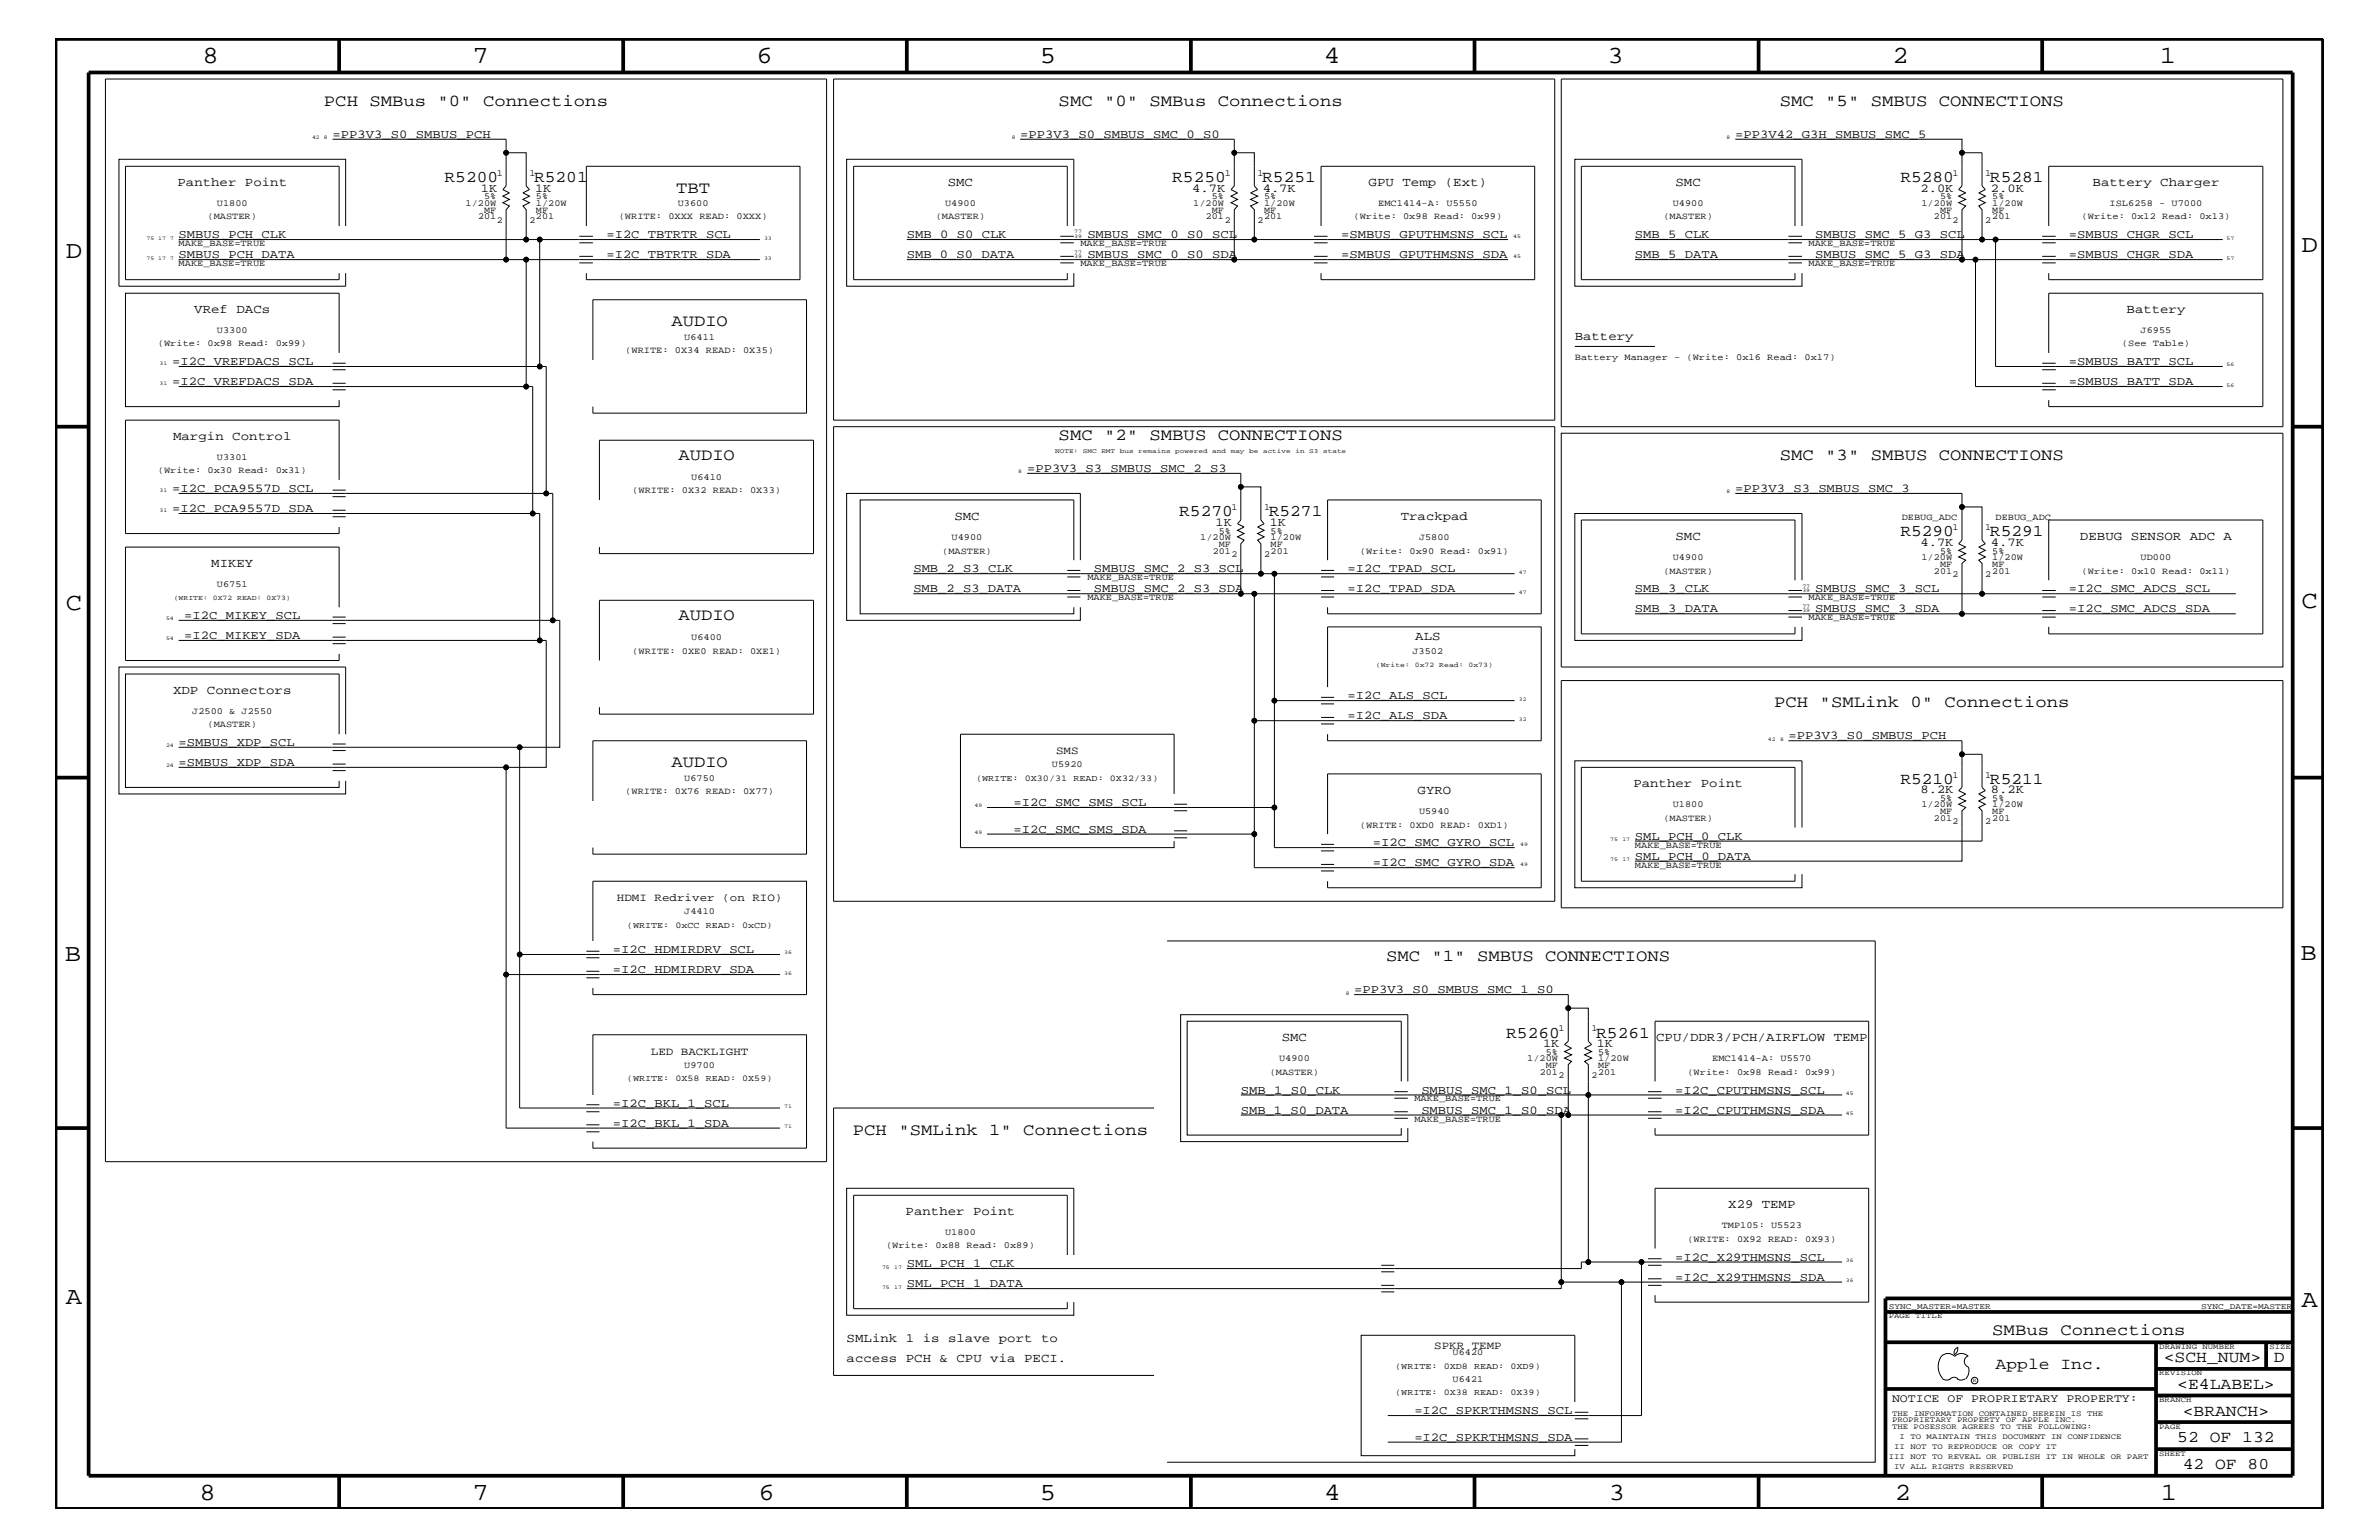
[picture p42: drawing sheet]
<svg xmlns="http://www.w3.org/2000/svg" width="432mm" height="279mm" viewBox="0 0 432 279" stroke-linecap="round" stroke-linejoin="round" font-family="sans-serif">
<defs><g id="words">
<g font-size="4.5">
<text x="36.7" y="11.5">8</text>
<text x="85.8" y="11.5">7</text>
<text x="137.3" y="11.5">6</text>
<text x="188.7" y="11.5">5</text>
<text x="240.3" y="11.5">4</text>
<text x="291.8" y="11.5">3</text>
<text x="343.5" y="11.5">2</text>
<text x="392" y="11.5">1</text>
<text x="11.9" y="46.8">D</text>
<text x="417.7" y="45.7">D</text>
<text x="11.9" y="110.6">C</text>
<text x="417.7" y="110.3">C</text>
<text x="11.8" y="174.3">B</text>
<text x="417.6" y="174.2">B</text>
<text x="11.9" y="236.7">A</text>
<text x="417.7" y="237.1">A</text>
<text x="36.2" y="272.1">8</text>
<text x="85.8" y="272.1">7</text>
<text x="137.7" y="272.1">6</text>
<text x="188.7" y="272.1">5</text>
<text x="240.4" y="272.1">4</text>
<text x="292" y="272.1">3</text>
<text x="343.9" y="272.1">2</text>
<text x="392.2" y="272.1">1</text>
</g>
<g font-size="3">
<text x="58.8" y="19.2">PCH SMBus &quot;0&quot; Connections</text>
<text x="192.2" y="19.2">SMC &quot;0&quot; SMBus Connections</text>
<text x="323" y="19.2">SMC &quot;5&quot; SMBUS CONNECTIONS</text>
<text x="80.7" y="33">R5200</text>
<text x="96.9" y="33">R5201</text>
<text x="122.7" y="35">TBT</text>
<text x="212.8" y="33">R5250</text>
<text x="229.1" y="33">R5251</text>
<text x="344.9" y="33">R5280</text>
<text x="361.2" y="33">R5281</text>
<text x="121.9" y="59.2">AUDIO</text>
<text x="123.1" y="83.5">AUDIO</text>
<text x="192.2" y="79.9">SMC &quot;2&quot; SMBUS CONNECTIONS</text>
<text x="323" y="83.5">SMC &quot;3&quot; SMBUS CONNECTIONS</text>
<text x="214" y="93.7">R5270</text>
<text x="230.3" y="93.7">R5271</text>
<text x="344.9" y="97.3">R5290</text>
<text x="361.2" y="97.3">R5291</text>
<text x="123.1" y="112.6">AUDIO</text>
<text x="322" y="128.3">PCH &quot;SMLink 0&quot; Connections</text>
<text x="121.9" y="139.2">AUDIO</text>
<text x="344.9" y="142.2">R5210</text>
<text x="361.2" y="142.2">R5211</text>
<text x="251.6" y="174.4">SMC &quot;1&quot; SMBUS CONNECTIONS</text>
<text x="273.4" y="188.2">R5260</text>
<text x="289.7" y="188.2">R5261</text>
<text x="154.8" y="205.9">PCH &quot;SMLink 1&quot; Connections</text>
<text x="361.6" y="242.3">SMBus Connections</text>
<text x="362.2" y="248.4">Apple Inc.</text>
<text x="392.7" y="247.1">&lt;SCH_NUM&gt;</text>
<text x="395.2" y="252">&lt;E4LABEL&gt;</text>
<text x="412.7" y="247.1">D</text>
<text x="396.2" y="256.8">&lt;BRANCH&gt;</text>
<text x="395.2" y="261.6">52 OF 132</text>
<text x="396.2" y="266.6">42 OF 80</text>
</g>
<g font-size="2.3">
<text x="32.2" y="33.7">Panther Point</text>
<text x="172" y="33.7">SMC</text>
<text x="248.4" y="33.7">GPU Temp (Ext)</text>
<text x="304.1" y="33.7">SMC</text>
<text x="379.8" y="33.7">Battery Charger</text>
<text x="35.3" y="56.8">VRef DACs</text>
<text x="386" y="56.8">Battery</text>
<text x="285.8" y="61.7">Battery</text>
<text x="31.4" y="79.9">Margin Control</text>
<text x="173.2" y="94.3">SMC</text>
<text x="254.3" y="94.3">Trackpad</text>
<text x="304.1" y="98">SMC</text>
<text x="377.5" y="98">DEBUG SENSOR ADC A</text>
<text x="38.4" y="102.9">MIKEY</text>
<text x="256.9" y="116.2">ALS</text>
<text x="31.4" y="125.9">XDP Connectors</text>
<text x="296.5" y="142.9">Panther Point</text>
<text x="257.3" y="144">GYRO</text>
<text x="232.7" y="188.9">SMC</text>
<text x="300.6" y="188.9">CPU/DDR3/PCH/AIRFLOW TEMP</text>
<text x="164.4" y="220.4">Panther Point</text>
<text x="313.7" y="219.2">X29 TEMP</text>
<text x="153.7" y="243.5">SMLink 1 is slave port to</text>
<text x="153.7" y="247.1">access PCH &amp; CPU via PECI.</text>
</g>
<g font-size="2.2">
<text x="60.4" y="25">=PP3V3_S0_SMBUS_PCH</text>
<text x="185.2" y="25">=PP3V3_S0_SMBUS_SMC_0_S0</text>
<text x="315" y="25">=PP3V42_G3H_SMBUS_SMC_5</text>
<text x="87.3" y="34.8">1K</text>
<text x="97.1" y="34.8">1K</text>
<text x="216.4" y="34.8">4.7K</text>
<text x="229.2" y="34.8">4.7K</text>
<text x="348.6" y="34.8">2.0K</text>
<text x="361.4" y="34.8">2.0K</text>
<text x="32.4" y="43.2">SMBUS_PCH_CLK</text>
<text x="32.4" y="46.8">SMBUS_PCH_DATA</text>
<text x="110.1" y="46.8">=I2C_TBTRTR_SDA</text>
<text x="110.1" y="43.2">=I2C_TBTRTR_SCL</text>
<text x="164.6" y="43.2">SMB_0_S0_CLK</text>
<text x="164.6" y="46.8">SMB_0_S0_DATA</text>
<text x="197.4" y="43.2">SMBUS_SMC_0_S0_SCL</text>
<text x="197.4" y="46.8">SMBUS_SMC_0_S0_SDA</text>
<text x="243.4" y="43.2">=SMBUS_GPUTHMSNS_SCL</text>
<text x="243.4" y="46.8">=SMBUS_GPUTHMSNS_SDA</text>
<text x="296.8" y="43.2">SMB_5_CLK</text>
<text x="296.8" y="46.8">SMB_5_DATA</text>
<text x="329.4" y="43.2">SMBUS_SMC_5_G3_SCL</text>
<text x="329.4" y="46.8">SMBUS_SMC_5_G3_SDA</text>
<text x="375.5" y="43.2">=SMBUS_CHGR_SCL</text>
<text x="375.5" y="46.8">=SMBUS_CHGR_SDA</text>
<text x="31.2" y="69.9">=I2C_VREFDACS_SDA</text>
<text x="31.2" y="66.2">=I2C_VREFDACS_SCL</text>
<text x="375.5" y="69.9">=SMBUS_BATT_SDA</text>
<text x="375.5" y="66.2">=SMBUS_BATT_SCL</text>
<text x="31.2" y="89.3">=I2C_PCA9557D_SCL</text>
<text x="186.4" y="85.6">=PP3V3_S3_SMBUS_SMC_2_S3</text>
<text x="315" y="89.3">=PP3V3_S3_SMBUS_SMC_3</text>
<text x="31.2" y="92.9">=I2C_PCA9557D_SDA</text>
<text x="220.6" y="95.4">1K</text>
<text x="230.5" y="95.4">1K</text>
<text x="348.6" y="99.1">4.7K</text>
<text x="361.4" y="99.1">4.7K</text>
<text x="165.8" y="103.8">SMB_2_S3_CLK</text>
<text x="165.8" y="107.5">SMB_2_S3_DATA</text>
<text x="198.5" y="107.5">SMBUS_SMC_2_S3_SDA</text>
<text x="198.5" y="103.8">SMBUS_SMC_2_S3_SCL</text>
<text x="244.6" y="103.8">=I2C_TPAD_SCL</text>
<text x="244.6" y="107.5">=I2C_TPAD_SDA</text>
<text x="296.8" y="107.5">SMB_3_CLK</text>
<text x="329.4" y="107.5">SMBUS_SMC_3_SCL</text>
<text x="375.5" y="107.5">=I2C_SMC_ADCS_SCL</text>
<text x="33.4" y="112.3">=I2C_MIKEY_SCL</text>
<text x="296.8" y="111.1">SMB_3_DATA</text>
<text x="329.4" y="111.1">SMBUS_SMC_3_SDA</text>
<text x="375.5" y="111.1">=I2C_SMC_ADCS_SDA</text>
<text x="33.4" y="115.9">=I2C_MIKEY_SDA</text>
<text x="244.6" y="126.9">=I2C_ALS_SCL</text>
<text x="244.6" y="130.5">=I2C_ALS_SDA</text>
<text x="32.4" y="135.3">=SMBUS_XDP_SCL</text>
<text x="324.6" y="134.1">=PP3V3_S0_SMBUS_PCH</text>
<text x="32.4" y="139">=SMBUS_XDP_SDA</text>
<text x="348.6" y="144">8.2K</text>
<text x="361.4" y="144">8.2K</text>
<text x="184" y="146.2">=I2C_SMC_SMS_SCL</text>
<text x="184" y="151.1">=I2C_SMC_SMS_SDA</text>
<text x="249.2" y="153.5">=I2C_SMC_GYRO_SCL</text>
<text x="296.8" y="156">SML_PCH_0_DATA</text>
<text x="296.8" y="152.3">SML_PCH_0_CLK</text>
<text x="249.2" y="157.2">=I2C_SMC_GYRO_SDA</text>
<text x="111.3" y="172.9">=I2C_HDMIRDRV_SCL</text>
<text x="111.3" y="176.6">=I2C_HDMIRDRV_SDA</text>
<text x="245.8" y="180.2">=PP3V3_S0_SMBUS_SMC_1_S0</text>
<text x="280.1" y="190">1K</text>
<text x="289.8" y="190">1K</text>
<text x="111.3" y="200.9">=I2C_BKL_1_SCL</text>
<text x="225.2" y="198.4">SMB_1_S0_CLK</text>
<text x="225.2" y="202">SMB_1_S0_DATA</text>
<text x="258" y="202">SMBUS_SMC_1_S0_SDA</text>
<text x="258" y="198.4">SMBUS_SMC_1_S0_SCL</text>
<text x="304" y="198.4">=I2C_CPUTHMSNS_SCL</text>
<text x="304" y="202">=I2C_CPUTHMSNS_SDA</text>
<text x="111.3" y="204.4">=I2C_BKL_1_SDA</text>
<text x="164.6" y="229.9">SML_PCH_1_CLK</text>
<text x="164.6" y="233.5">SML_PCH_1_DATA</text>
<text x="304" y="228.7">=I2C_X29THMSNS_SCL</text>
<text x="304" y="232.4">=I2C_X29THMSNS_SDA</text>
<text x="256.7" y="256.6">=I2C_SPKRTHMSNS_SCL</text>
<text x="256.7" y="261.4">=I2C_SPKRTHMSNS_SDA</text>
</g>
<text font-size="2.1" x="343.4" y="254.4">NOTICE OF PROPRIETARY PROPERTY:</text>
<g font-size="2">
<text x="191.7" y="136.8">SMS</text>
<text x="112" y="163.5">HDMI Redriver (on RIO)</text>
<text x="118.2" y="191.4">LED BACKLIGHT</text>
<text x="260.3" y="244.7">SPKR TEMP</text>
</g>
<g font-size="1.7">
<text x="90.2" y="31.9">1</text>
<text x="96.1" y="31.9">1</text>
<text x="222.3" y="31.9">1</text>
<text x="228.3" y="31.9">1</text>
<text x="354.4" y="31.9">1</text>
<text x="360.3" y="31.9">1</text>
<text x="37.7" y="39.8">(MASTER)</text>
<text x="39.4" y="37.4">U1800</text>
<text x="84.5" y="37.4">1/20W</text>
<text x="86.8" y="39.8">201</text>
<text x="87.9" y="36.2">5%</text>
<text x="87.9" y="38.6">MF</text>
<text x="90.2" y="40.4">2</text>
<text x="96.1" y="40.4">2</text>
<text x="97.3" y="36.2">5%</text>
<text x="97.3" y="37.4">1/20W</text>
<text x="97.3" y="38.6">MF</text>
<text x="97.3" y="39.8">201</text>
<text x="112.3" y="39.8">(WRITE: 0XXX READ: 0XXX)</text>
<text x="123" y="37.4">U3600</text>
<text x="169.8" y="39.8">(MASTER)</text>
<text x="171.5" y="37.4">U4900</text>
<text x="216.6" y="37.4">1/20W</text>
<text x="218.9" y="39.8">201</text>
<text x="220" y="36.2">5%</text>
<text x="220" y="38.6">MF</text>
<text x="222.3" y="40.4">2</text>
<text x="228.3" y="40.4">2</text>
<text x="229.4" y="36.2">5%</text>
<text x="229.4" y="37.4">1/20W</text>
<text x="229.4" y="38.6">MF</text>
<text x="229.4" y="39.8">201</text>
<text x="245.7" y="39.8">(Write: 0x98 Read: 0x99)</text>
<text x="250.1" y="37.4">EMC1414-A: U5550</text>
<text x="301.9" y="39.8">(MASTER)</text>
<text x="303.6" y="37.4">U4900</text>
<text x="348.7" y="37.4">1/20W</text>
<text x="351" y="39.8">201</text>
<text x="352.1" y="36.2">5%</text>
<text x="352.1" y="38.6">MF</text>
<text x="354.4" y="40.4">2</text>
<text x="360.3" y="40.4">2</text>
<text x="361.6" y="36.2">5%</text>
<text x="361.6" y="37.4">1/20W</text>
<text x="361.6" y="38.6">MF</text>
<text x="361.6" y="39.8">201</text>
<text x="377.8" y="39.8">(Write: 0x12 Read: 0x13)</text>
<text x="382.9" y="37.4">ISL6258 - U7000</text>
<text x="32.4" y="44.6">MAKE_BASE=TRUE</text>
<text x="196.1" y="44.6">MAKE_BASE=TRUE</text>
<text x="328.3" y="44.6">MAKE_BASE=TRUE</text>
<text x="32.4" y="48.3">MAKE_BASE=TRUE</text>
<text x="196.1" y="48.3">MAKE_BASE=TRUE</text>
<text x="328.3" y="48.3">MAKE_BASE=TRUE</text>
<text x="28.7" y="62.9">(Write: 0x98 Read: 0x99)</text>
<text x="39.4" y="60.4">U3300</text>
<text x="113.5" y="64">(WRITE: 0X34 READ: 0X35)</text>
<text x="124.2" y="61.7">U6411</text>
<text x="285.8" y="65.3">Battery Manager - (Write: 0x16 Read: 0x17)</text>
<text x="385.1" y="62.9">(See Table)</text>
<text x="388.5" y="60.4">J6955</text>
<text x="39.4" y="83.5">U3301</text>
<text x="28.7" y="85.9">(Write: 0x30 Read: 0x31)</text>
<text x="114.8" y="89.5">(WRITE: 0X32 READ: 0X33)</text>
<text x="125.5" y="87.1">U6410</text>
<text x="223.5" y="92.6">1</text>
<text x="229.4" y="92.6">1</text>
<text x="345.2" y="94.3">DEBUG_ADC</text>
<text x="362.2" y="94.3">DEBUG_ADC</text>
<text x="171" y="100.4">(MASTER)</text>
<text x="172.7" y="98">U4900</text>
<text x="217.8" y="98">1/20W</text>
<text x="220.1" y="100.4">201</text>
<text x="221.2" y="96.8">5%</text>
<text x="221.2" y="99.3">MF</text>
<text x="223.5" y="101">2</text>
<text x="229.4" y="101">2</text>
<text x="230.6" y="96.8">5%</text>
<text x="230.6" y="98">1/20W</text>
<text x="230.6" y="99.3">MF</text>
<text x="230.6" y="100.4">201</text>
<text x="246.8" y="100.4">(Write: 0x90 Read: 0x91)</text>
<text x="257.6" y="98">J5800</text>
<text x="303.6" y="101.6">U4900</text>
<text x="348.7" y="101.6">1/20W</text>
<text x="352.1" y="100.4">5%</text>
<text x="354.4" y="96.2">1</text>
<text x="360.3" y="96.2">1</text>
<text x="361.6" y="100.4">5%</text>
<text x="361.6" y="101.6">1/20W</text>
<text x="388.5" y="101.6">UD000</text>
<text x="39.4" y="106.5">U6751</text>
<text x="197.4" y="105.3">MAKE_BASE=TRUE</text>
<text x="301.9" y="104.1">(MASTER)</text>
<text x="351" y="104.1">201</text>
<text x="352.1" y="102.9">MF</text>
<text x="354.4" y="104.7">2</text>
<text x="360.3" y="104.7">2</text>
<text x="361.6" y="102.9">MF</text>
<text x="361.6" y="104.1">201</text>
<text x="377.8" y="104.1">(Write: 0x10 Read: 0x11)</text>
<text x="197.4" y="108.9">MAKE_BASE=TRUE</text>
<text x="328.3" y="108.9">MAKE_BASE=TRUE</text>
<text x="328.3" y="112.6">MAKE_BASE=TRUE</text>
<text x="114.8" y="118.6">(WRITE: 0XE0 READ: 0XE1)</text>
<text x="125.5" y="116.2">U6400</text>
<text x="256.4" y="118.6">J3502</text>
<text x="34.9" y="129.6">J2500 &amp; J2550</text>
<text x="37.7" y="131.9">(MASTER)</text>
<text x="124.2" y="141.7">U6750</text>
<text x="190.9" y="139.2">U5920</text>
<text x="354.4" y="141.1">1</text>
<text x="360.3" y="141.1">1</text>
<text x="113.5" y="144">(WRITE: 0X76 READ: 0X77)</text>
<text x="257.6" y="147.7">U5940</text>
<text x="301.9" y="149">(MASTER)</text>
<text x="303.6" y="146.5">U1800</text>
<text x="348.7" y="146.5">1/20W</text>
<text x="351" y="149">201</text>
<text x="352.1" y="145.3">5%</text>
<text x="352.1" y="147.7">MF</text>
<text x="354.4" y="149.5">2</text>
<text x="360.3" y="149.5">2</text>
<text x="361.6" y="145.3">5%</text>
<text x="361.6" y="146.5">1/20W</text>
<text x="361.6" y="147.7">MF</text>
<text x="361.6" y="149">201</text>
<text x="246.8" y="150.1">(WRITE: 0XD0 READ: 0XD1)</text>
<text x="296.8" y="153.8">MAKE_BASE=TRUE</text>
<text x="296.8" y="157.4">MAKE_BASE=TRUE</text>
<text x="124.2" y="165.9">J4410</text>
<text x="280.6" y="191.4">5%</text>
<text x="282.9" y="187.1">1</text>
<text x="288.9" y="187.1">1</text>
<text x="290.1" y="191.4">5%</text>
<text x="124.2" y="193.7">U9700</text>
<text x="230.5" y="195">(MASTER)</text>
<text x="232.2" y="192.6">U4900</text>
<text x="277.2" y="192.6">1/20W</text>
<text x="279.5" y="195">201</text>
<text x="280.6" y="193.7">MF</text>
<text x="282.9" y="195.6">2</text>
<text x="288.9" y="195.6">2</text>
<text x="290.1" y="192.6">1/20W</text>
<text x="290.1" y="193.7">MF</text>
<text x="290.1" y="195">201</text>
<text x="306.3" y="195">(Write: 0x98 Read: 0x99)</text>
<text x="310.8" y="192.6">EMC1414-A: U5570</text>
<text x="256.7" y="203.5">MAKE_BASE=TRUE</text>
<text x="256.7" y="199.8">MAKE_BASE=TRUE</text>
<text x="160.8" y="226.5">(Write: 0x88 Read: 0x89)</text>
<text x="171.5" y="224.1">U1800</text>
<text x="306.3" y="225.3">(WRITE: 0X92 READ: 0X93)</text>
<text x="312.5" y="222.9">TMP105: U5523</text>
<text x="263.7" y="245.9">U6420</text>
<text x="263.7" y="250.7">U6421</text>
</g>
<g font-size="1.6">
<text x="177.2" y="141.7">(WRITE: 0X30/31 READ: 0X32/33)</text>
<text x="113.8" y="168.3">(WRITE: 0xCC READ: 0xCD)</text>
<text x="113.8" y="196.2">(WRITE: 0X58 READ: 0X59)</text>
<text x="253.2" y="248.4">(WRITE: 0XD8 READ: 0XD9)</text>
<text x="253.2" y="253.2">(WRITE: 0X38 READ: 0X39)</text>
</g>
<g font-size="1.5">
<text x="342.8" y="237.4">SYNC_MASTER=MASTER</text>
<text x="399.5" y="237.4">SYNC_DATE=MASTER</text>
</g>
<g font-size="1.4">
<text x="342.8" y="239.2">PAGE TITLE</text>
<text x="391.9" y="244.7">DRAWING NUMBER</text>
<text x="411.9" y="244.7">SIZE</text>
<text x="391.9" y="249.5">REVISION</text>
<text x="343.4" y="256.8">THE INFORMATION CONTAINED HEREIN IS THE</text>
<text x="391.9" y="254.4">BRANCH</text>
<text x="343.4" y="258">PROPRIETARY PROPERTY OF APPLE INC.</text>
<text x="343.4" y="259.3">THE POSESSOR AGREES TO THE FOLLOWING:</text>
<text x="343.8" y="262.9">II NOT TO REPRODUCE OR COPY IT</text>
<text x="344.8" y="261.1">I TO MAINTAIN THIS DOCUMENT IN CONFIDENCE</text>
<text x="391.9" y="259.3">PAGE</text>
<text x="342.8" y="264.7">III NOT TO REVEAL OR PUBLISH IT IN WHOLE OR PART</text>
<text x="343.8" y="266.6">IV ALL RIGHTS RESERVED</text>
<text x="391.9" y="264.1">SHEET</text>
</g>
<g font-size="1.3">
<text x="31.5" y="108.9">(WRITE: 0X72 READ: 0X73)</text>
<text x="249.7" y="121">(Write: 0x72 Read: 0x73)</text>
</g>
<g font-size="1.2">
<text x="191.5" y="82.2">NOTE:</text>
<text x="196.5" y="82.2">SMC</text>
<text x="199.9" y="82.2">RMT</text>
<text x="203.3" y="82.2">bus</text>
<text x="206.6" y="82.2">remains</text>
<text x="213.3" y="82.2">powered</text>
<text x="220" y="82.2">and</text>
<text x="223.4" y="82.2">may</text>
<text x="226.7" y="82.2">be</text>
<text x="229.3" y="82.2">active</text>
<text x="235.1" y="82.2">in</text>
<text x="237.6" y="82.2">S3</text>
<text x="240.2" y="82.2">state</text>
</g>
<g font-size="1">
<text x="56.6" y="25.3">42 8</text>
<text x="183.6" y="25.3">8</text>
<text x="313.4" y="25.3">8</text>
<text x="26.6" y="43.5">75 17</text>
<text x="26.6" y="47.1">75 17</text>
<text x="30.9" y="43.5">7</text>
<text x="30.9" y="47.1">7</text>
<text x="138.7" y="47.1">33</text>
<text x="138.7" y="43.5">33</text>
<text x="195" y="43.2">39</text>
<text x="195" y="42.4">77</text>
<text x="195" y="46.8">39</text>
<text x="195" y="46">77</text>
<text x="274.7" y="43.2">45</text>
<text x="274.7" y="46.8">45</text>
<text x="404.1" y="43.5">57</text>
<text x="404.1" y="47.1">57</text>
<text x="29" y="66.2">31</text>
<text x="29" y="69.9">31</text>
<text x="404.1" y="66.5">56</text>
<text x="404.1" y="70.1">56</text>
<text x="29" y="89.3">31</text>
<text x="184.8" y="85.9">8</text>
<text x="313.4" y="89.5">8</text>
<text x="29" y="92.9">31</text>
<text x="275.7" y="104.1">47</text>
<text x="275.7" y="107.7">47</text>
<text x="327.2" y="107.5">39</text>
<text x="327.2" y="106.6">77</text>
<text x="30.1" y="112.6">54</text>
<text x="327.2" y="111.1">39</text>
<text x="327.2" y="110.3">77</text>
<text x="30.1" y="116.2">54</text>
<text x="275.7" y="127.1">32</text>
<text x="275.7" y="130.8">32</text>
<text x="30.1" y="135.6">24</text>
<text x="320.9" y="134.4">42</text>
<text x="323.1" y="134.4">8</text>
<text x="30.1" y="139.2">24</text>
<text x="176.9" y="146.5">49</text>
<text x="176.9" y="151.3">49</text>
<text x="275.9" y="153.5">49</text>
<text x="292.3" y="152.6">75</text>
<text x="294.5" y="152.6">17</text>
<text x="275.9" y="157.2">49</text>
<text x="292.3" y="156.2">75</text>
<text x="294.5" y="156.2">17</text>
<text x="142.3" y="173.2">36</text>
<text x="142.3" y="176.8">36</text>
<text x="244.3" y="180.5">8</text>
<text x="142.3" y="201">71</text>
<text x="335" y="202.3">45</text>
<text x="335" y="198.7">45</text>
<text x="142.3" y="204.7">71</text>
<text x="160.1" y="233.8">75</text>
<text x="160.1" y="230.2">75</text>
<text x="162.3" y="233.8">17</text>
<text x="162.3" y="230.2">17</text>
<text x="335" y="232.6">36</text>
<text x="335" y="229">36</text>
<text x="358.1" y="250.7">R</text>
</g>
</g></defs>
<g fill="none" stroke="#000" stroke-width=".18">
<path d="M19.1 14.3h130.9v196.5h-130.9zM151.3 14.3h130.9v61.9h-130.9zM283.4 14.3h131v63.1h-131zM60.4 25.3h31.5v2.4M185.2 25.3h38.8v2.4h3.7v6l.6 .7-1.3 .6 1.3 .6-1.3 .6 1.3 .6-1.3 .6 .7 .6v5.5M224 27.7v6l-.6 .7 1.2 .6-1.2 .6 1.2 .6-1.2 .6 1.2 .6-.6 .6v9.1h-59.4M315 25.3h41.1v2.4h3.6v6l.6 .7-1.1 .6 1.1 .6-1.1 .6 1.1 .6-1.1 .6 .5 .6v5.5M356.1 27.7v6l-.6 .7 1.3 .6-1.3 .6 1.3 .6-1.3 .6 1.3 .6-.7 .6v9.1h2.5M32.4 47.1h59.5M32.4 43.5h105.5M61.6 41v-10.8h-38.8v20.5h38.8v-1.1M62.7 41v-12.1h-41.1v23h41.1v-2.3"/>
<path d="M95.5 43.5v-5.5l-.6-.6 1.2-.6-1.2-.6 1.2-.6-1.2-.6 1.2-.6-.6-.7v-6h-3.6v6l-.6 .7 1.2 .6-1.2 .6 1.2 .6-1.2 .6 1.2 .6-.6 .6v9.1h3.6M95.5 47.1h42.4M95.5 47.1v23M98 43.5v23M105.2 47.7h2.4M105.2 46.5h2.4M105.2 44.1h2.4M105.2 42.9h2.4M106.4 41v-10.8h38.8v20.5h-38.8v-1.1M164.6 43.5h109.1M192.4 47.7h2.5M192.4 46.5h2.5"/>
<path d="M192.4 44.1h2.5M192.4 42.9h2.5M193.7 41v-10.8h-38.8v20.5h38.8v-1.1M194.9 41v-12.1h-41.2v23h41.2v-2.3M224 47.1h49.7M238.5 47.7h2.5M238.5 46.5h2.5M238.5 44.1h2.5M238.5 42.9h2.5M239.8 41v-10.8h38.8v20.5h-38.8v-1.1M296.8 47.1h59.3M296.8 43.5h106.6"/>
<path d="M324.6 47.7h2.5M324.6 46.5h2.5M324.6 44.1h2.5M324.6 42.9h2.5M325.8 41v-10.8h-38.8v20.5h38.8v-1.1M327.1 41v-12.1h-41.3v23h41.3v-2.3M358.6 47.1h44.8M358.6 47.1v23h44.8M362.2 43.5v23h41.2M370.7 47.7h2.4M370.7 46.5h2.4M370.7 44.1h2.4"/>
<path d="M370.7 42.9h2.4M371.9 41v-10.8h38.8v20.5h-38.8v-1.1M32.4 70.1h64.3v23.1M32.4 66.5h66.7v23M60.4 70.7h2.3M60.4 69.5h2.3M60.4 67.1h2.3M60.4 65.9h2.3M61.6 64v-10.8h-38.8v20.6h38.8v-1.2M107.6 65.3v-10.9h38.8v20.6h-38.8v-1.2M151.3 77.4h130.9v86.1h-130.9zM283.4 78.6h131v42.4h-131z"/>
<path d="M285.8 62.9h14.6M370.7 70.7h2.4M370.7 69.5h2.4M370.7 67.1h2.4M370.7 65.9h2.4M371.9 64v-10.8h38.8v20.6h-38.8v-1.2M32.4 93.2h65.6v23M32.4 89.5h67.9v23.1M60.4 93.8h2.3M60.4 92.6h2.3M60.4 90.1h2.3M60.4 88.9h2.3"/>
<path d="M61.6 87.1v-10.9h-38.8v20.6h38.8v-1.2M108.8 90.7v-10.8h38.9v20.5h-38.9v-1.1M186.4 85.9h38.8v2.4h3.7v6l.5 .7-1.1 .6 1.1 .6-1.1 .6 1.1 .6-1.1 .6 .6 .7v5.4M225.2 88.3v6l-.6 .7 1.2 .6-1.2 .6 1.2 .6-1.2 .6 1.2 .6-.6 .7v9h2.5M315 89.5h41.1v2.5h3.6v6l.6 .7-1.1 .6 1.1 .6-1.1 .5 1.1 .6-1.1 .6 .5 .6v5.5h-62.9M356.1 92v6l-.6 .7 1.3 .6-1.3 .6 1.3 .5-1.3 .6 1.3 .6-.7 .6v9.2h-59.3M32.4 112.6h69.2v23h-7.3M32.4 116.2h66.7v23h-7.2M60.4 112h2.3M60.4 116.8h2.3M60.4 115.6h2.3M60.4 113.1h2.3"/>
<path d="M61.6 110.2v-10.9h-38.8v20.5h38.8v-1.2M108.8 119.8v-10.9h38.9v20.7h-38.9v-1.3M165.8 107.7h59.4M165.8 104.1h109.1M193.7 108.3h2.4M193.7 107.1h2.4M193.7 104.7h2.4M193.7 103.5h2.4M194.9 101.6v-10.9h-38.8v20.7h38.8v-1.2M196.1 101.6v-12.1h-42.4v23.1h42.4v-2.4M227.7 107.7h47.2M227.7 107.7v43.6"/>
<path d="M231.3 104.1v42.4M239.8 108.3h2.3M239.8 107.1h2.3M239.8 104.7h2.3M239.8 103.5h2.3M241 101.6v-10.9h38.7v20.7h-38.7v-1.2M324.6 108.3h2.5M324.6 107.1h2.5M324.6 112h2.5M324.6 110.8h2.5M325.8 105.3v-11h-38.8v20.7h38.8v-1.3M327.1 105.3v-12.1h-41.3v23h41.3v-2.5"/>
<path d="M356.1 111.4h49.7M359.7 107.7h46.1M370.7 108.3h2.4M370.7 107.1h2.4M370.7 112h2.4M370.7 110.8h2.4M371.9 105.3v-11h38.8v20.7h-38.8v-1.3M32.4 135.6h61.9v37.6M32.4 139.2h59.5v37.6M60.4 136.2h2.3M60.4 135h2.3M60.4 139.8h2.3"/>
<path d="M60.4 138.6h2.3M61.6 133.2v-10.9h-38.8v20.6h38.8v-1.2M62.7 133.2v-12.2h-41.1v23h41.1v-2.3M227.7 130.8h47.2M231.3 127.1h43.6M239.8 127.7h2.3M239.8 126.5h2.3M239.8 131.3h2.3M239.8 130.2h2.3M241 124.7v-11h38.7v20.7h-38.7v-1.2M283.4 123.5h131v41.2h-131zM324.6 134.4h31.5v8.5l-.6 .6 1.3 .5-1.3 .7 1.3 .6-1.3 .6 1.3 .6-.7 .6v9.1h-59.3"/>
<path d="M356.1 136.8h3.6v6.1l.6 .6-1.1 .5 1.1 .7-1.1 .6 1.1 .6-1.1 .6 .5 .6v5.5h-62.9M107.6 145.3v-10.9h38.8v20.6h-38.8v-1.2M179.2 151.3h48.5v6.1h47.2M179.2 146.5h52.1v7.3h43.6M213.1 144v-10.8h-38.8v20.6h38.8v-1.2M213.1 147.1h2.4M213.1 145.9h2.4M213.1 152h2.4M213.1 150.7h2.4M239.8 158h2.3M239.8 156.8h2.3M239.8 154.4h2.3"/>
<path d="M239.8 153.2h2.3M241 151.3v-10.9h38.7v20.7h-38.7v-1.2M325.8 150.1v-10.9h-38.8v20.7h38.8v-1.3M327.1 150.1v-12.1h-41.3v23.1h41.3v-2.5M94.3 173.2v27.8h47.3M94.3 173.2h47.3M106.4 177.4h2.4M106.4 176.2h2.4M106.4 173.8h2.4M106.4 172.6h2.4M107.6 170.7v-10.8h38.8v20.6h-38.8v-1.2M141.6 176.8h-49.7v27.9h49.7"/>
<path d="M211.8 170.7h128.6v94.6h-128.6M107.6 198.7v-11h38.8v20.6h-38.8v-1.2M225.2 198.7h63.1v-5.5l-.7-.6 1.3-.6-1.3-.6 1.3-.6-1.3-.6 1.3-.7-.6-.6v-6h-3.7v6l-.6 .6 1.2 .7-1.2 .6 1.2 .6-1.2 .6 1.2 .6-.6 .6v9.1h49.7M245.8 180.5h38.8v2.4M253.1 199.2h2.4M253.1 198.1h2.4M254.3 196.2v-10.9h-38.8v20.6h38.8v-1.2M255.5 196.2v-12.1h-41.2v23h41.2v-2.4M299.1 199.2h2.5M299.1 198.1h2.5M300.4 196.2v-10.9h38.8v20.6h-38.8v-1.2M334.3 198.7h-46v30.3"/>
<path d="M106.4 201.7h2.4M106.4 200.4h2.4M106.4 205.3h2.4M106.4 204.1h2.4M209.5 201h-58.2v48.5h58.2M225.2 202.3h58.2v30.3M253.1 202.9h2.4M253.1 201.7h2.4M283.4 202.3h1.2M299.1 202.9h2.5M299.1 201.7h2.5M193.7 227.7v-10.8h-38.8v20.5h38.8v-1.2"/>
<path d="M194.9 227.7v-12.1h-41.2v23h41.2v-2.4M250.7 233.2h2.4M250.7 229.6h2.4M250.7 234.4h2.4M250.7 230.7h2.4M283.4 232.6h10.9M283.4 232.6v1.2h-118.8M297.9 229h-10.9v1.2h-122.4M299.1 233.2h2.5M299.1 232h2.5M299.1 229.6h2.5M299.1 228.4h2.5"/>
<path d="M300.4 226.5v-10.9h38.8v20.6h-38.8v-1.2M334.3 232.6h-40v29h-42.4M334.3 229h-36.4v27.8h-46M285.8 254.4v-12.1h-38.7v21.8h38.7v-1.2M285.8 257.4h2.5M285.8 256.2h2.5M352.3 246.1a1.72 1.72 0 0 1 2.5 0 1.69 1.69 0 0 1 2.4 0M352.4 246a3.2 3.2 0 0 0 .4 4.3l.8 .1 .4-.2M354 250.2l.7-.3 .7 .3M355.2 250.2l.7 .2 .7-.2M355.3 244.4v.3a1.18 1.18 0 0 1-.6 1.1M355.4 244.4a.99 .99 0 0 0-.6 1.4"/>
<path d="M357.2 246a1.04 1.04 0 0 0-.7 1 1.04 1.04 0 0 0 .7 1M357.3 248l.1 .7a2.11 2.11 0 0 1-.6 1.5M285.8 262.2h2.5M285.8 261.1h2.5"/>
<circle cx="91.9" cy="27.7" r=".42"/>
<circle cx="224" cy="27.7" r=".42"/>
<circle cx="356.1" cy="27.7" r=".42"/>
<circle cx="91.9" cy="47.1" r=".42"/>
<circle cx="95.5" cy="47.1" r=".42"/>
<circle cx="95.5" cy="43.5" r=".42"/>
<circle cx="98" cy="43.5" r=".42"/>
<circle cx="224" cy="47.1" r=".42"/>
<circle cx="227.7" cy="43.5" r=".42"/>
<circle cx="356.1" cy="47.1" r=".42"/>
<circle cx="358.6" cy="47.1" r=".42"/>
<circle cx="359.7" cy="43.5" r=".42"/>
<circle cx="362.2" cy="43.5" r=".42"/>
<circle cx="95.5" cy="70.1" r=".42"/>
<circle cx="98" cy="66.5" r=".42"/>
<circle cx="96.7" cy="93.2" r=".42"/>
<circle cx="99.1" cy="89.5" r=".42"/>
<circle cx="225.2" cy="88.3" r=".42"/>
<circle cx="356.1" cy="92" r=".42"/>
<circle cx="98" cy="116.2" r=".42"/>
<circle cx="100.3" cy="112.6" r=".42"/>
<circle cx="225.2" cy="107.7" r=".42"/>
<circle cx="227.7" cy="107.7" r=".42"/>
<circle cx="228.9" cy="104.1" r=".42"/>
<circle cx="231.3" cy="104.1" r=".42"/>
<circle cx="356.1" cy="111.4" r=".42"/>
<circle cx="359.7" cy="107.7" r=".42"/>
<circle cx="91.9" cy="139.2" r=".42"/>
<circle cx="94.3" cy="135.6" r=".42"/>
<circle cx="227.7" cy="130.8" r=".42"/>
<circle cx="231.3" cy="127.1" r=".42"/>
<circle cx="356.1" cy="136.8" r=".42"/>
<circle cx="227.7" cy="151.3" r=".42"/>
<circle cx="231.3" cy="146.5" r=".42"/>
<circle cx="91.9" cy="176.8" r=".42"/>
<circle cx="94.3" cy="173.2" r=".42"/>
<circle cx="284.6" cy="182.9" r=".42"/>
<circle cx="288.3" cy="198.7" r=".42"/>
<circle cx="283.4" cy="202.3" r=".42"/>
<circle cx="284.6" cy="202.3" r=".42"/>
<circle cx="283.4" cy="232.6" r=".42"/>
<circle cx="288.3" cy="229" r=".42"/>
<circle cx="294.3" cy="232.6" r=".42"/>
<circle cx="297.9" cy="229" r=".42"/>
<circle cx="358.4" cy="250.5" r=".59"/>
</g>
<g fill="none" stroke="#000" stroke-width=".68" stroke-linecap="butt">
<path d="M10.1 7.1h411.5v266.7h-411.5zM16.1 13.2h400v254.5h-400zM61.6 7.1v6.1M113.1 7.1v6.1M164.6 7.1v6.1M216.2 7.1v6.1M267.6 7.1v6.1M319.2 7.1v6.1M370.7 7.1v6.1M10.1 77.4h6M416.1 77.4h5.5M10.1 141.1h6"/>
<path d="M416.1 141.1h5.5M10.1 204.7h6M416.1 204.7h5.5M342.2 238h73.9M416.1 235.6h-73.9v32.1M342.2 243.5h73.9M342.2 252h49.1M391.3 248.4h24.8M391.3 243.5v24.2M391.3 258h24.8M391.3 253.2h24.8M411.3 243.5v4.9"/>
<path d="M61.6 267.7v6.1M113.1 267.7v6.1M164.6 267.7v6.1M216.2 268v5.8M267.6 267.7v6.1M319.2 267.7v6.1M370.7 267.7v6.1M391.3 262.9h24.8"/>
</g>
<g fill="#000">
<circle cx="91.9" cy="27.7" r=".42"/>
<circle cx="224" cy="27.7" r=".42"/>
<circle cx="356.1" cy="27.7" r=".42"/>
<circle cx="91.9" cy="47.1" r=".42"/>
<circle cx="95.5" cy="47.1" r=".42"/>
<circle cx="95.5" cy="43.5" r=".42"/>
<circle cx="98" cy="43.5" r=".42"/>
<circle cx="224" cy="47.1" r=".42"/>
<circle cx="227.7" cy="43.5" r=".42"/>
<circle cx="356.1" cy="47.1" r=".42"/>
<circle cx="358.6" cy="47.1" r=".42"/>
<circle cx="359.7" cy="43.5" r=".42"/>
<circle cx="362.2" cy="43.5" r=".42"/>
<circle cx="95.5" cy="70.1" r=".42"/>
<circle cx="98" cy="66.5" r=".42"/>
<circle cx="96.7" cy="93.2" r=".42"/>
<circle cx="99.1" cy="89.5" r=".42"/>
<circle cx="225.2" cy="88.3" r=".42"/>
<circle cx="356.1" cy="92" r=".42"/>
<circle cx="98" cy="116.2" r=".42"/>
<circle cx="100.3" cy="112.6" r=".42"/>
<circle cx="225.2" cy="107.7" r=".42"/>
<circle cx="227.7" cy="107.7" r=".42"/>
<circle cx="228.9" cy="104.1" r=".42"/>
<circle cx="231.3" cy="104.1" r=".42"/>
<circle cx="356.1" cy="111.4" r=".42"/>
<circle cx="359.7" cy="107.7" r=".42"/>
<circle cx="91.9" cy="139.2" r=".42"/>
<circle cx="94.3" cy="135.6" r=".42"/>
<circle cx="227.7" cy="130.8" r=".42"/>
<circle cx="231.3" cy="127.1" r=".42"/>
<circle cx="356.1" cy="136.8" r=".42"/>
<circle cx="227.7" cy="151.3" r=".42"/>
<circle cx="231.3" cy="146.5" r=".42"/>
<circle cx="91.9" cy="176.8" r=".42"/>
<circle cx="94.3" cy="173.2" r=".42"/>
<circle cx="284.6" cy="182.9" r=".42"/>
<circle cx="288.3" cy="198.7" r=".42"/>
<circle cx="283.4" cy="202.3" r=".42"/>
<circle cx="284.6" cy="202.3" r=".42"/>
<circle cx="283.4" cy="232.6" r=".42"/>
<circle cx="288.3" cy="229" r=".42"/>
<circle cx="294.3" cy="232.6" r=".42"/>
<circle cx="297.9" cy="229" r=".42"/>
</g>
<use href="#words"/>
</svg>
